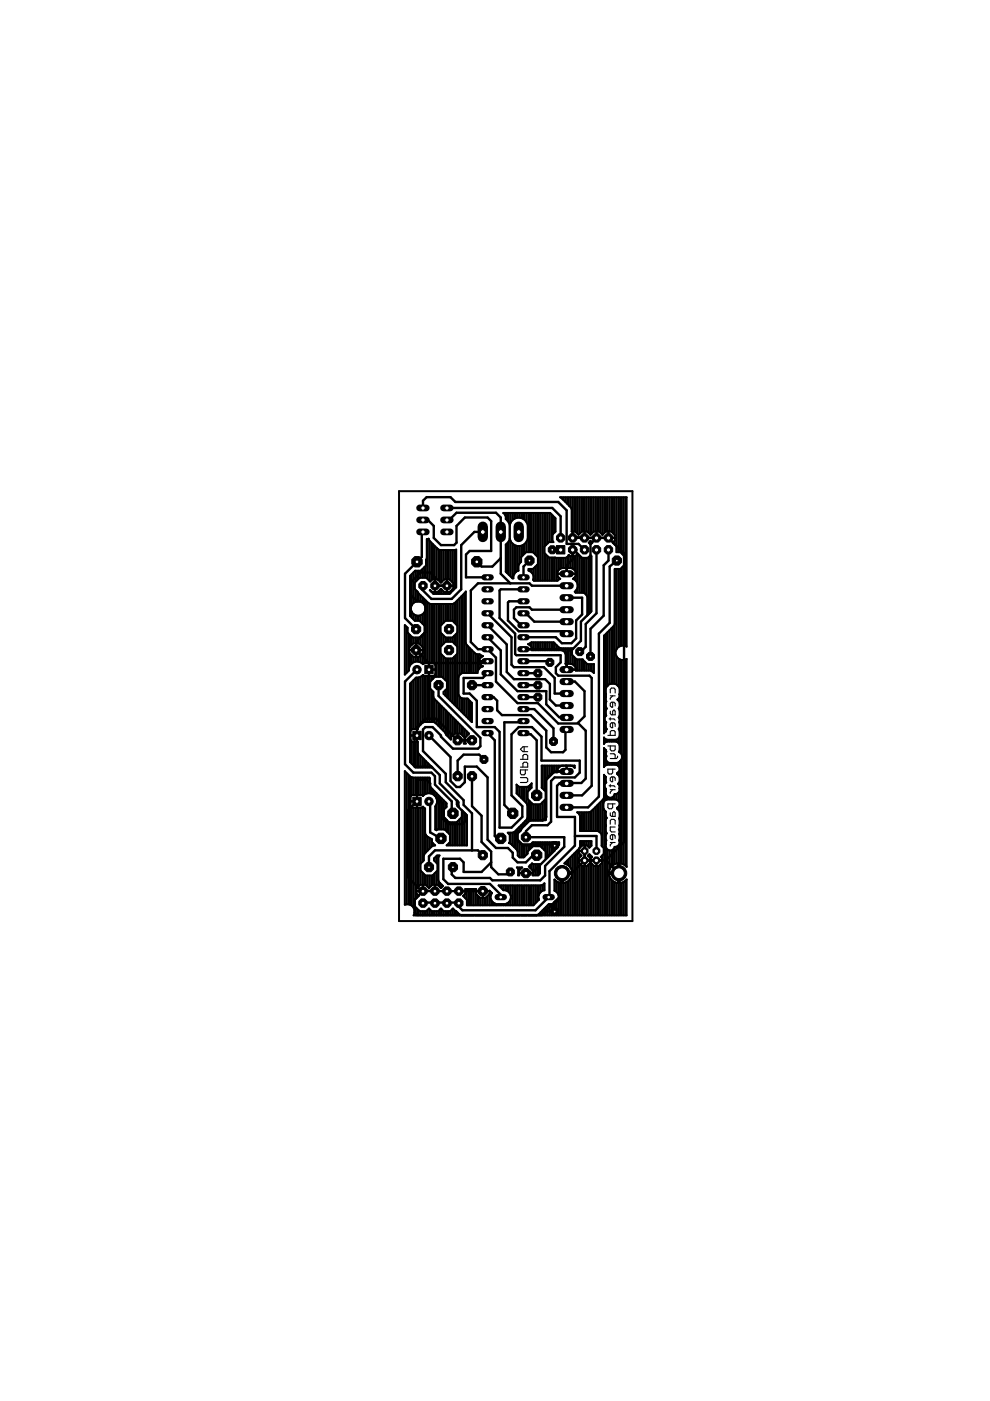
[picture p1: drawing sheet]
<svg xmlns="http://www.w3.org/2000/svg" width="210mm" height="297mm" viewBox="0 0 210 297" stroke-linecap="round" stroke-linejoin="round" font-family="sans-serif">
<g fill="none" stroke="#000" stroke-width=".23">
<path d="M111.1 158.3v1.1M111.9 158.3h-1l-.6 .6 .6 .5h1M128.9 155.9h1.5v-.7l-.2-.3h-.6l-.2 .3v.7M128.9 158.2h1.5v.7l-.2 .3h-.6l-.2-.3v-.7M129.1 152.4h1.1l.2 .3M129.4 146.9v-.7l.2-.3h.6l.2 .3v.7M129.4 150.8v.5l.2 .3h.8v-.8l-.2-.3-.3 .3v.8M129.4 152.2v.5M129.4 159.8h.8l.2 .3v.7M129.4 147.5h1M129.9 147.5l-.5 .5v.3M129.9 148.9v1h-.3l-.2-.2v-.6l.2-.2h.6l.2 .2v.6"/>
<path d="M129.9 153.2v1.1h-.3l-.2-.3v-.5l.2-.3h.6l.2 .3v.5M110.3 161h1.6v-.8l-.3-.2h-.5l-.2 .2v.8M110.3 162.6h1.6v-.7l-.3-.3h-.5l-.2 .3v.7M110.3 164.9h1.3l.3 .2v.6l-.3 .2h-1.3M111.4 163.2v.8l-.3 .3h-.5l-.3-.3v-.8h1.6M129.1 166.6h1.1l.2 .3M129.4 166.3v.6M129.4 172.3v.5l.2 .3h.8v-.8l-.2-.2-.3 .2v.8M129.4 174.8v-.8l.2-.3h.6l.2 .3v.8M129.4 167.4h1M129.4 178.6h1M129.9 164.7v1h-.3l-.2-.2v-.5l.2-.3h.6l.2 .3v.5"/>
<path d="M129.9 167.4l-.5 .6v.2M129.9 177v1h-.3l-.2-.2v-.6l.2-.2h.6l.2 .2v.6M129.9 178.6l-.5 .5v.3M129.9 163.1v.8l-.3 .2h-.5l-.2-.2v-.8h1.5M129.9 170.4v.8l-.3 .3h-.5l-.2-.3v-.8h1.5M130.4 175.3h-1v.8l.2 .3h.8M130.9 160.3v.3l-.2 .2h-1.3"/>
</g>
<g fill="none" stroke="#000" stroke-width=".42">
<path d="M84.6 104.1h49.5v91.2h-49.5zM90.3 119.9l-1.1 1.1h-1.2l-1.1 1.1v8.5l1 1h1.1l1 1.1v1.4l-1 1.1h-1.5l-1.1-1.1v-1l-.6-.6v10.5l.9-.8a1.69 1.69 0 0 1 1-1.8 1.69 1.69 0 0 1 2 .4l.3-.2h1.9l.3 .2M90.7 114.3v8.5M90.7 114.3h-.2l-.2 8.2M90.7 114.3l.2-.1 .2 .4 1.8 1.9 .4 .1M91 114.6v8.5M91.4 115v8.1M91.8 115.4v7.5M92.2 115.8v7.1M92.5 116.1v6.8M92.9 116.5v6.5M93.3 116.6l3.4-.1v8l-1.4 1.4h-3.4l-.8-.7 .1-.1 .5 .4h1.1l.7-.7 .7 .7h1.1l.8-.7v-1.2l-.8-.7h-1.1l-.7 .6-.7-.6h-1.1l-.5 .4-.8-.8h-1.4l-1 1v1.4l2.8 3 .4 .2h4.8l.4-.2 2.4-2.5v10.9l.1 .4 1.9 1.9"/>
<path d="M93.3 116.6v6.8M93.7 116.6v6.8M94 116.6v6.4M94.4 116.6v6.3M94.8 116.6v9.3M95.2 116.6v6.3M95.5 116.6v6.5M95.9 116.6v6.8M96.3 116.6v8.4M96.7 116.6v8M106.8 108.8h.1M107.1 108.8v.5"/>
<path d="M107.5 108.8v1.5M107.5 115.2v6.3M107.9 108.8v2M107.9 114.7v7.2M108.1 111.3l-.3-.7-.6-.6-.1-.9-.4-.3h9.9l1.2 1.1v2.8l-.6 .6v1.4l.1 .2h-.9l-1 1v1.4l1 .9 3.5 .1 .3-.1 .4-.6 .2 .3h.6M108.1 114.2l-.3 .7-.6 .6v5.7l1.4 1.4M108.1 111.3v2.9M108.1 111.3a1.94 1.94 0 0 1 1.9-1.6 1.94 1.94 0 0 1 1.9 1.6v2.9a1.94 1.94 0 0 1-1.9 1.6 1.94 1.94 0 0 1-1.9-1.6M108.3 108.8v2M108.3 114.7v7.5M108.6 108.8v1.5M108.6 115.2v7.4"/>
<path d="M109 108.8v1.2M109 115.5v6.3M109.4 108.8v1.1M109.4 115.7v5.6M109.8 108.8v1M109.8 115.8v5.3M110.1 108.8v1M110.1 115.8v3.7M110.5 108.8v1M110.5 115.7v2.4M110.9 108.8v1.2M110.9 115.5v2.2"/>
<path d="M111.3 108.8v1.5M111.3 115.3v2M111.6 108.8v1.9M111.6 114.9v2.2M112 108.8v8.3M112.4 108.8v8.3M112.8 108.8v8.3M113.1 108.8v8.4M113.5 108.8v8.8M113.9 108.8v9.2M113.9 119.8v3.3M114.3 108.8v14.3"/>
<path d="M114.6 108.8v14.3M115 108.8v14.3M115.4 108.8v14.3M115.7 108.8v6.8M115.7 117.6v5.5M116.1 108.8v6.4M116.1 117.9v5.2M116.5 108.8v6.1M116.5 118.2v4.9M116.9 109v5.9M116.9 118.2v4.9M117.2 109.3v3.9"/>
<path d="M117.2 114.8v.1M117.2 118.2v4.9M117.6 109.7v3.2M117.6 118.2v4.9M118 118.3v4.8M118.4 118.3v2.7M118.7 118.3v2.3M119.1 105.4v.3M119.1 118.3v2.2M119.5 105.4v.6M119.5 118.3v2.1M119.9 105.4v1"/>
<path d="M119.9 118.3v2.1M120.2 105.4v1.4M120.2 118.1v2.3M120.6 105.4v1.8M120.6 117.7v2.7M120.7 107.3h.1M121 105.4v2.1M121 117.9v2.5M121.4 112.7h-.2v-4.7l-.2-.4-2.3-2.2h14.2v31.7a1.54 1.54 0 0 0-2.4 1.3 1.54 1.54 0 0 0 2.4 1.3v44.1l-.7-.6-.8-.2v1.9h-2.3a2.07 2.07 0 0 1 1.9-1.9v4.2a2.08 2.08 0 0 1-1.8-1.4M121.4 105.4v8.6h9M121.4 112.7h.6l.7 .7 .7-.7h.5v1.4h-2.5zM121.7 105.4v7.3"/>
<path d="M121.7 114v.1M121.7 116.5v.1M121.7 117.9v2.9M122.1 105.4v7.4M122.1 114v.1M122.1 116.5v.1M122.1 117.8v5.4M122.5 105.4v7.8M122.5 114v.1M122.5 117.5v8.2M122.9 105.4v7.8M122.9 114v.1"/>
<path d="M122.9 117.9v7.8M123.2 118.3l-.8-.8-.4 .4h-.6v-1.4h.8l-.8 .1v3.9M123.2 118.3h1.5l.5-.6 .2 .2v11.7l-.9 .9v-4l-.2-.4M123.2 105.4v7.4M123.2 114v.1M123.2 118.3v7.4M123.6 105.4v7.3M123.6 114v.1M123.6 118.3v7.4M124 105.4v8.7h2.4v-1.4h-.5l-.7 .7-.7-.7h-.5M124 118.3v7.5M124.4 105.4v7.3"/>
<path d="M124.4 114v.1M124.4 118.3v7.9M124.7 105.4v7.5M124.7 114v.1M124.7 118.2v12.1M125.1 105.4v7.9M125.1 114v.1M125.1 114.8v.5M125.1 117.8v12.1M125.2 114.7l.4 .4-.4 .3-.4-.3zM125.5 105.4v7.7M125.5 114v.1"/>
<path d="M125.5 114.9v.3M125.9 105.4v7.4M125.9 114v.1M126.2 105.4v7.3M126.2 114v.1M126.6 105.4v7.3M126.6 114v.1M127 105.4v7.3M127 114v.1M127.4 105.4v7.6M127.4 114v.1M127.7 105.4v8"/>
<path d="M127.7 114v.1M128.1 105.4v7.7M128.1 114v.1M128.5 112.7l-.8 .7-.7-.7h-.5v1.4h3.9M128.5 112.7h1.1M128.5 105.4v7.3M128.5 114v.1M128.8 105.4v7.3M128.8 114v.1M129 112.7v1.4M129.2 105.4v7.3M129.2 114v.1"/>
<path d="M129.6 112.7l.8 .8M129.6 105.4v7.3M129.6 114v.1M130 105.4v7.7M130 114v.1M130 115v.1M130.3 105.4v10.1M130.4 114.6l-.5 .5 .8 .8M130.7 105.4v11.7h.8l1.1 1M131.1 105.4v11.7M131.5 105.4v11.7M131.8 105.4v12"/>
<path d="M132.2 105.4v12.4M132.2 120v16.9M132.6 119.6l-1.1 1h-1.2v24.4M132.6 105.4v31.6M86.2 132.9v9.8M86.6 134.2v8.1M86.8 137.8h2.8M86.9 134.6v2.5M86.9 138.6v2.5M87.3 121.7v6.6M87.3 129.7v1.3M87.3 135v1.7"/>
<path d="M87.3 138.9v1.8M87.7 121.3v6.5M87.7 130.2v1.1M87.7 135.2v1.2M87.7 139.3v1.1M88.1 121v2.4M88.1 125v2.6M88.1 130.4v1.2M88.1 135.2v1.2M88.1 139.3v1M88.2 136.4v2.9M88.4 121v2"/>
<path d="M88.4 125.3v2.2M88.4 130.5v1.1M88.4 135.2v1.2M88.4 139.3v1M88.8 121v1.7M88.8 125.8v1.7M88.8 130.5v1.1M88.8 135.2v1.2M88.8 139.3v1M89.2 121v1.5M89.2 126.2v1.4M89.2 130.5v1.3"/>
<path d="M89.2 135v1.8M89.2 138.9v1.5M89.6 120.7v1.8M89.6 126.6v1.2M89.6 130.3v1.9M89.6 134.6v2.6M89.6 138.5v2.2M89.9 120.3v2.2M89.9 127v1.1M89.9 129.9v2.7M89.9 134.2v6.4M90.3 127.3v13.3"/>
<path d="M90.7 127.7v12.9M91 128v12.6M91.4 125.3v.1M91.4 128.1v12.5M91.8 125.5v.3M91.8 128.1v12.5M92.2 125.5v.4M92.2 128.1v12.7M92.2 122.9v2.6M92.2 124.2h3.9M92.5 125.5v.4M92.5 128.1v15.4"/>
<path d="M92.9 125.4v.5M92.9 128.1v15.4M93.3 125v.9M93.3 128.1v15.4M93.7 125v.9M93.7 128.1v4.3M93.7 134.4v2.5M93.7 138.8v4.7M94 125.4v.5M94 128.1v3.9M94 134.7v1.8M94 139.2v4.6"/>
<path d="M94.4 125.5v.4M94.4 128.1v3.6M94.4 135.1v1M94.4 139.6v4.6M94.8 128.1v3.5M94.8 135.2v.9M94.8 139.6v8.2M95.2 125.5v.4M95.2 128.1v3.5M95.2 135.2v.9M95.2 139.6v8.6M95.5 125.3v.4"/>
<path d="M95.5 128.1v3.5M95.5 135.2v.9M95.5 139.6v9M95.9 124.9v.4M95.9 128.1v3.5M95.9 135.2v.9M95.9 139.6v9.4M96.3 127.9v4.1M96.3 134.8v1.6M96.3 139.3v10.1M96.7 127.6v4.8M96.7 134.5v2.3"/>
<path d="M96.7 138.9v10.8M97 127.2v22.9M97.4 126.9v16.2M97.8 126.5v16.3M98.1 126.1v16.6M98.5 125.7v17M98.9 136.7v6M99.3 137.1v5.6M99.7 137.5v5.2M100 137.8v4.9M100.4 138.2v4.5M100.8 138.6l.3 .1"/>
<path d="M100.8 138.6v4.1M101.1 138.7h.6l.2 .2M101.2 138.7v4M101.5 138.7v3.1M101.9 138.9l.5 .2a1.12 1.12 0 0 0-.8 1 1.12 1.12 0 0 0 .7 1.1M101.9 138.9v.5M102.3 139.1v.1M111 137.6h1.8M112 136.6h.1M112.4 136.8l.4 .6v.5h6.3M112.4 136.8l-.4-.2 .7-.4h4.7l1.1 1.1 .4 .2h2.4v1.3l.9 1h1.3M112.4 120.6v.5"/>
<path d="M112.4 136.4v.4M112.8 120.6v.8M112.8 136.2v1.3M113.1 122.1l-.2-.5-.8-.6v-.4h.9l1-1v-1.5l-1-1h-1.5l-1 1v1l-.6 .8v1.1a1.45 1.45 0 0 0-1 1.6h-.3M113.1 122.7l-.1 .2 .2 .2h5l.5-.4M113.1 120.5v2.5M113.1 136.2v1.7M113.5 120.1v3M113.5 136.2v1.7M113.9 136.2v1.7M114.3 136.2v1.7M114.6 136.2v1.7"/>
<path d="M115 136.2v1.7M115.4 136.2v1.7M115.7 136.2v1.7M116.1 136.2v1.7M116.5 136.2v1.7M116.9 136.2v1.7M117.2 136.2v1.7M117.6 136.4v1.5M118 136.8v1.1M118.4 121.6v.1M118.4 122.3v.7M118.4 137.1v.8"/>
<path d="M118.7 120.6l-.4 .4-.1 .6h3.9M118.7 121.6v.1M118.7 122.7h.1M118.7 137.4v.5M119.1 120.5l1-.1v1.3h-1.9l.1 .6 .4 .4M119.1 137.9l.4 .1M119.1 120.5l-.4 .1M119.1 121.6v.1M119.1 137.5v.4M119.5 138l.4 .7v2h.2v1.3h-1.2l3.2-.1-.2-.6-.5-.5M119.5 121.6v.1M119.5 137.5v.5"/>
<path d="M119.9 121.6v.1M119.9 137.5v1.1M120.2 121.6v.1M120.2 137.5v3.2M120.6 121.6v.1M120.6 137.5v3.2M121 120.4h-.8v1.3h1.9M121 120.4l.4 .1M121 121.6v.1M121 137.5v3.2M121.4 121.6v.1M121.4 138.9v1.9"/>
<path d="M121.4 120.5l.5 .5 .2 .6M121.7 121.6v.1M121.7 122.5v.3M121.7 139.3v1.8M122.1 125.2v.5M122.1 139.7v2.5M122.1 121.8l-.2 .5-.4 .4 .7 .6 .3 .6M122.5 124.5l-.3 .6-.3 .4 .1 .2h1.6M122.5 139.8v2.4M122.9 139.8v2.4M123.2 139.8v2.4M123.5 139.8l1 1h1.4v1.9l-.7-.5h-3.1v-.1"/>
<path d="M123.5 139.8h.1M123.6 139.9v2.3M123.6 125.7l.7 .4M128.1 134.7v20.7M128.5 134.4v17.4M128.8 134v11.4M129.2 133.6v11.5M129.6 133.2v11.8M130 132.9v12.1M130.3 132.3l-.1 .4-2.1 2.1v20.7l.4-.4v-2M130.7 120.6v17.1M130.7 139.1v6"/>
<path d="M131.1 120.6v16.6M131.1 139.6v5.9M131.5 120.6v16.4M131.5 139.8v19.7M131.8 120.3v16.6M131.8 139.9v20.2M132.2 139.9v43.4M132.6 139.8v43.7M87.1 155.9h1.3M87.3 144.6v10M87.3 157.2v4.7M87.7 144.2v10.4"/>
<path d="M87.7 157.3v5M88.1 143.8v10.8M88.1 157.3v5.4M88.4 143.7v19M88.8 154.1l.8-.9 .4-.1h1.9l.4 .1 2.1 2.1 .2 .4M88.8 154.1l-.2 .5h-1.1l-.3 .2-.1 2.1 .3 .3 1.2 .1v2.1l.2 .4 2.9 3M88.8 143.6v10.4M88.8 159.9v2.8M89.2 143.5v10.1M89.6 143.2v10.1M89.9 143.3l-.2-.2-.9 .6h-.6l-1.3 1.2v16.7l1.2 1.1h3.6M89.9 143.3v9.8"/>
<path d="M90.3 143.3v9.8M90.7 143.3v9.8M91 140.6v2.7M91 142h1.3M91 143.3v9.8M91.4 143.3v1M91.4 146.2v6.9M91.8 143.3v.6M91.8 146.6v6.5M92.2 143.2v.4M92.2 148.3v4.9M92.2 140.8v2.3l-.3 .2h-2"/>
<path d="M92.5 148.6v4.9M92.9 149v4.9M93.3 149.4v4.8M93.7 149.8v4.8M94 150.1v4.9M94.4 146.3v1.2M94.4 150.5v4.9M94.6 155.7h.1M94.8 146l-.8 .7v.4l6 6v-4.1l-.9-.9h-1l-.7-.4M94.8 144.5l-1.1-1h-1.5l-1 1v1.5l.7 .7v1.1l.2 .4 7.4 7.4-.8 .8v1.1l.1 .1h-.5l.2-.1v-1.1l-.9-.9h-1.1l-.9 .9v.4l-1-1.1M94.8 150.9v5.1M95.2 151.3v5.1"/>
<path d="M95.5 151.6v5.1M95.9 152v4.1M96.3 152.4v3.3M96.7 152.7v2.8M97 153.1v3.9h1.5M97.4 143.1l-.2 .4v3.8l.2 .4M97.4 147.7v2.8M97.4 153.5v2M97.8 148v2.9M97.8 153.9v1.8M98.1 148.1v3.1M98.1 154.2v1.9"/>
<path d="M98.5 148.1v3.5M98.5 154.6v3M98.7 157h1.4M98.9 148.1v3.9M98.9 155v1.1M99.3 148.3v4.1M99.3 155.4v.3M99.7 148.6v4.1M101.6 140.2h1.8M101.9 141.5l-.4 .4-.2 .8h-3.2l-.7 .4M101.9 140.9v.6M102.3 141.2v.1"/>
<path d="M102.3 141.2l.1 .1-.5 .2M119.1 141.9v.1M119.5 141.9v.1M119.9 141.9v.1M120.2 141.9v.1M120.6 141.9v.1M121 140.7h-.8v1.3h1.9M121 140.7l.4 .1M121 141.9v.1M121.4 141.9v.1M121.7 141.9v.1M124 140.3v1.9"/>
<path d="M124.4 140.7v1.5M124.7 140.8v1.4M125.1 140.8v1.4M125.5 140.8v1.5M125.9 140.8v1.8M128.1 156.5v1.1M128.1 158.7v3.8M128.5 151.5v.2a.9 .9 0 0 0 0 1.4v.2M128.5 159.1v.5M128.5 160l.1 .3-.1 .4M128.5 147.1v.2M128.5 147.7v.1"/>
<path d="M128.5 148.5v.5M128.5 149.8l.1 .4-.1 .4M128.5 154.2l.1 .4-.1 .4M128.5 156.8v.5M128.8 156.8v.4M128.9 145.4l-.4 .6M129.2 156.8v.4M129.6 156.8v.4M130 156.8v.4M130.3 156.8v.4M130.3 145l.7 .4 .4 .6-.1 1.2a.88 .88 0 0 1-.4 1.1l.5 .7-.2 1.2M130.3 145h-.8l-.6 .4"/>
<path d="M130.7 156.8v.5M131.1 148.2v.3M131.1 156.6v.9M131.2 154.6l.2 .4v1.1l-.4 .6-.4 .1h-1.9l-.6-.4v1.3l.6-.5h1.9l.4 .2 .4 .6v1.1l-.2 .3 .3 .1M131.2 150.2l.2 .4v1.1l-.2 .4M131.2 152.1h.1M131.2 152.1l.2 .4v1.7l-.2 .4M131.2 154.6h.1M131.2 150.2h.1M131.5 159.5a1.15 1.15 0 0 1 0 1.9M86.2 163.9v27.8M86.6 164.2v27.5"/>
<path d="M86.9 164.6v27.2M87.1 169.9h1.3M87.3 164.8v3.8M87.3 171.2v20.8M87.7 164.9v3.7M87.7 171.2v21.2M88.1 164.9v3.7M88.1 171.2v19.5M88.4 164.9v23.4M88.8 164.9v3.7M88.8 171.2v16.7M89.2 160.2v2.5"/>
<path d="M89.2 164.9v3.7M89.2 171.2v16.4M89.6 160.6v2.1M89.6 164.9v3.7M89.6 171.2v11.6M89.6 168.6h-2.1l-.4 .4v1.8l.1 .4h2.4M89.6 168.6l.1 .2a1.7 1.7 0 0 1 2.4-.2 1.7 1.7 0 0 1 .2 2.4v4.9l.2 .1M89.7 171.1l-.1 .1M89.7 171v.1M89.7 171l.4 .4v5.3l.2 .4M89.9 161v1.7M89.9 164.9v3.6"/>
<path d="M89.9 171.3v10M90.3 161.4v1.3M90.3 164.9v3.4M90.3 177.1v3.6M90.3 177.1l.2 .2M90.5 177.3l.1 .1M90.6 177.4l1 .5v.7l.7 .6-.7 .2-1.6 1.6-.1 .4v1l-.7 .7M90.7 161.7v1M90.7 164.9v3.3M90.7 177.4v2.9M91 162.1v.6M91 164.9v3.3"/>
<path d="M91 177.6v2.4M91.4 162.5v.2M91.4 167v1.3M91.4 177.8v1.8M91.7 162.7v.1M91.8 167.4v1M91.8 178.8v.5M92.2 167.8v.9M92.2 179.1v.1M92.5 176l.2-.1h1.6l1.1 1.1v1.6l-.7 .6h4.3v-6.3l-1.1-1.1v1.4l-1.1 1.1h-1.6l-1.1-1.1v-1.6l.6-.5v-.8l-3.4-3.4-.2-.3v-1.6l-.1-.1h-3.6l-.4-.2-1.2-1.2v28.3a1.46 1.46 0 0 1 1.9 .6M92.5 168.2v1.1M92.5 170.5v5.5"/>
<path d="M92.9 168.6v7.3M93.3 168.9v7M93.7 169.3v6.6M94 169.7v6.2M94.4 170.1v1.2M94.4 173.5v2.5M94.8 173.9v2.5M94.8 179.2h.1M95.2 174.3v2.5M95.2 178.8v.4M95.5 174.3v4.9M95.9 174.3v4.9"/>
<path d="M96.3 174.3v4.9M96.7 174.3v4.9M96.8 169.7l.4 .4 .1 .9-.5-.4zM97 169.9v.9M97 174.1v5.1M97.4 173.7v5.5M97.8 173.4v5.8M98.1 172v7.2M98.5 172.4v6.8M98.9 172.8v6.4M107.9 176.6v.2M107.9 178.7l.4 .2"/>
<path d="M107.9 178.7v.1M108.3 176.6v2.3M108.3 178.9l1.3 1.3 .2 .4M108.6 176.6v2.6M108.7 176.6h-1l.4 .4v1.6l-.2 .1M109 176.4v3.2M109.4 176.1v3.9M109.8 166.6v1.8M109.8 175.7v1M110.1 166.8v2M110.1 175.3v1.1M110.1 178.7v3"/>
<path d="M110.5 166.8v2.4M110.5 174.9v1M110.5 179v2.8M110.9 166.8v2.7M110.9 174.6v.8M110.9 179.3v2.5M111.3 166.8v3.1M111.3 174.2v.8M111.3 179.3v2.3M111.6 166.8v3.5M111.6 173.8v.8M111.6 179.3v1.9"/>
<path d="M111.7 173.8l-2.6 2.6-.4 .2M111.7 170.3l.1 .4v2.7l-.1 .4M112 166.8v.9M112 169.5v4.7M112 179.3v1.1M112.4 166.5v.8M112.4 169.9v4.1M112.4 179.2v.8M112.8 170.3v3.6M112.8 178.8v.9M113.1 170.5v3.4M113.1 178.6v.8"/>
<path d="M113.5 170.5v3.4M113.5 178.6v.8M113.9 170.5v3.4M113.9 178.6v.8M114.3 170.5v3.4M114.3 178.6v.8M114.6 170.5v3.4M114.6 178.6v.9M115 162.3v4.9M115 170.1v3.8M115 178.6v1.2M115.4 162.3v5.2"/>
<path d="M115.4 169.7v4.2M115.4 178.6v1.6M115.7 162.3l.1 11.5-.2 .1h-3l-.4 .2-1.6 1.5-.2 .5-.7 .7v1.4l1.1 1.1h1.4l.7-.7h5.7v.5l-2.9 2.9v-1.5l-1.1-1.1h-1.6l-1.1 1.1v.5l-.8 .8h-.9l-.4-.4v-3.1M115.7 178.6v3.3M116.1 162.3v2.5M116.1 178.6v2.9M116.2 164.7h.1M116.5 162.3v2.1M116.5 178.6v2.6M116.7 164.2h.1M116.9 162.3v1.7M116.9 178.6v2.2"/>
<path d="M117.2 162.3v1.5M117.2 178.6v1.8M117.6 162.3v1.4M117.6 178.6v1.4M118 162.3v1.4M118 178.6v1.1M118.2 163.4v.1M118.4 162.3v.6M118.4 163.5v.1M118.4 178.6v.7M118.7 162.5l-.4 .4-.1 .5M118.7 162.3v.2"/>
<path d="M118.7 163.5v.1M119.1 162.4l-.4 .1M119.1 162.3h.1M119.1 163.5v.1M119.3 162.3l-.2 .1M119.5 163.5v.1M119.9 163.5v.1M120.1 162.3v1.3l-2.7 .1-.4 .2-1.1 1.1-.1 .4M120.2 162.3v1.2h-2M121 162.3l.4 .1M121.4 162.3v.1M121.4 162.4l.5 .4v-.5h-7v4.7l.8 .8v1.6l-1.1 1.1h-1.6l-1.1-1.1v-1.6l.8-.8v-.9l-.5 .6-.4 .1h-1.6l-.7-.5v1.9l2.2 2.1"/>
<path d="M121.7 162.3v.4M122.5 172.2v.1M122.9 172.2v.5M122.9 179.8v.1M123.2 172.2v4M123.2 178.3v1.2M123.6 172.2v4M123.6 178.3v.9M124 179.2h.5l.4 .5 .5-.4v-1h-2.4v1.2l-.2 .4 .7-.7h.4v4.4h-.4l-.7-.7v-.4h2.3v.4l-.6 .7h-.5M124 172.2v4M124 178.3v2.1h-1.2v-.5l-3.1 3.2h.2M124.4 172.2v4"/>
<path d="M124.4 178.3v.9M124.7 172.2v4M124.7 178.3v1.2M125.1 172.1v4.1M125.1 178.3v1.3M125.5 171.9v4.3M125.9 171.5v4.7M126.2 171.2v5M126.6 170.8v5.4M127 170.4v5.9M127.4 170v6.6M127.7 169.7v9.8"/>
<path d="M128.1 164.4v-.1v4.8l-.2 .4-2.6 2.6-.4 .1h-2.5l.4 .4 .2 .4v3.2h3.7l.4 .2 .5 .6v2.3l.4 .5v1.3l-.6 .6 .2 .2v.5h-1.1v1.2h.5l.6-.7v-.4h-2.3v.4l.7 .7h.4v-1.2h-1.1v-.5l.2-.2-.6-.6-.3 .3 .5 .5v.5h-2.3v-.5l.5-.5-.5-.5v-.4h1.2v13.6M128.1 171.7a2.23 2.23 0 0 1 0-1.8l.6-.4h1.9a.94 .94 0 0 1 .8 .8 .94 .94 0 0 1-.6 1 2.04 2.04 0 0 1 .5 2.2v4.7a.93 .93 0 0 1-.1 1 .93 .93 0 0 1-.9 .4v3.6M128.1 164.4h.1M128.1 171.7l.4 .4v22M128.1 171.7v22.4M128.1 164.4l.4 .4v1.1M128.1 164.4v5.5M128.4 164.6v.1M128.4 172h.1M128.5 167.3v2.3M128.5 165.7v.2a.91 .91 0 0 0 0 1.4M128.5 167.3h.1"/>
<path d="M128.5 167.6v.2M128.5 168.4l.4 .6M128.5 161l.4 .6M128.5 173l.1 .4-.1 .4M128.5 174.9v.3M128.5 176.3l.1 .4-.1 .4M128.5 177.9v.5M128.5 178.8v.1M128.5 179.6l.4 .6M128.5 162.2v-3.2l-.4-.4v4l.6-.5h1.9a.94 .94 0 0 1 .8 .8 .94 .94 0 0 1-.6 1 1.82 1.82 0 0 1 .4 2.1l-.2 .2a1.06 1.06 0 0 1 .4 1.1 .94 .94 0 0 1-1.1 1.1v1.1M128.8 161.6v.5M128.8 169v.5"/>
<path d="M128.9 169l.7 .1M129.2 161.8v.3M129.2 169.1v.4M129.6 161.8v.3M129.6 169.1v.4M130 161.8v.3M130 168.9v.6M130.3 168.4l-.1 .3-.6 .4M130.3 179.6l-.4 .6-.3 .1M130.3 161.8v.3M130.7 161.8v.4M130.7 168.3v1.3"/>
<path d="M130.7 179.5v3.6M131.1 161.7v.7M131.1 163.7v.6M131.1 166.1v.1M131.1 168.1v1.7M131.1 171.1v.6M131.1 179.3v5.6M131.5 161.4l-.6 .4-2-.2M131.5 161.4v21.6M131.8 160.8v22.3M88.1 192.3v1.8M88.3 188.9h10.3"/>
<path d="M88.4 189.6v.7M88.4 192.6v1.5M88.8 193v1.1M89.2 193.2v.9M89.6 185v2.6M89.6 193.2v.9M89.7 187.6v1.4M89.9 185.4v2.2M89.9 193.2v.9M90.3 185.6v2.1M90.3 193.2v.9M90.7 185.6v2.4"/>
<path d="M90.7 192.9v1.2M91 185.6v2.6M91 192.7v1.4M91.4 185.6v2.2M91.4 193.1v1M91.8 185.5v2.1M91.8 193.2v.9M92.2 181.9v.7M92.2 185.1v2.5M92.2 193.2v.9M92.2 187.6v1.4M92.5 181.5v1.4"/>
<path d="M92.5 184.8v2.8M92.5 193.2v.9M92.9 186.6l.2 .4 .8 .9-.4 .4-.7-.7h-1.1l-.7 .7-.8-.7h-1.1l-.8 .8v1.1l.5 .4-.8 .9v1.4l1 1h1.4l.6-.6 .5 .6h1.4M92.9 181.9l.3-.5h-.5l-.7 .6v.4l.7 .7v1.5l-1 1h-1.5l-1-1M92.9 181.4v6.3M92.9 193.2v.9M92.9 193.2l.6-.6 .5 .6h1.5l.5-.6 1.5 1.3 .3 .2M93.3 187.2v.9M93.3 192.8v1.3M93.7 187.6v.5M93.7 192.8v1.3M94 193.2v.9"/>
<path d="M94.4 193.2v.9M94.8 193.2v.9M95.2 193.2v.9M95.5 193.1v1M95.9 192.7v1.4M96.3 192.9v1.2M96.7 193.2v.9M97 193.5v.6M97.4 193.9v.2M97.8 194v.1M98.5 189.6v.7M98.9 188.5v2.2"/>
<path d="M99.3 188.5v3.4M99.7 188.5v3.4M100 188.5v3.4M100.4 188.5v3.4M100.8 188.5v3.4M100.9 188.9h2.9M101.2 189.7v2.2M101.5 190.1v1.8M101.9 190.4v1.5M102.3 190.4v1.5M102.4 188.9v1.5M102.7 190.4v1.5"/>
<path d="M103 190.3v1.6M103.4 189.9v2M104.1 189.2v.5M104.1 190.8v1.1M104.5 191.3v.6M104.9 191.5v.4M105.3 191.7v.2M105.6 191.7v.2M106 187.7v.3M106 191.7v.2M106.4 187.7v.7M106.4 191.7v.2"/>
<path d="M106.8 187.7v1M106.8 191.7v.2M107.1 191.7h-1.9a1.48 1.48 0 0 1-.9-2.4l-.5-.5v3.1M107.1 188.7h-.4l-1-1h9.1l.6-.4v1.4M107.1 188.7a1.5 1.5 0 0 1 1.2 1.5 1.5 1.5 0 0 1-1.2 1.5M107.1 187.7v1M107.1 191.7v.2M107.5 187.7v1.2M107.5 191.5v.4M107.9 187.7v1.5M107.9 191.2v.7M108.3 187.7v2.1"/>
<path d="M108.3 190.6v1.3M108.6 187.7v4.2M109 187.7v4.2M109.4 187.7v4.2M109.6 183.9h1.1l-.6 .6v1.1h-.3l.1-1.4zM109.8 183.9v.2M109.8 187.7v4.2M110.1 185.1h2.8M110.1 183.9v.6M110.1 187.7v4.2M110.5 183.9v.2M110.5 187.7v4.2"/>
<path d="M110.9 187.7v4.2M111.3 187.7v4.2M111.6 187.7v4.2M112 187.7v4.2M112.1 183.7l.7-.7 .2 .2h1.6l-.1 2-.4 .4h-1.2v-1.1zM112.4 183.5v.5M112.4 187.7v4.2M112.8 183.1v1.3M112.8 187.7v4.2M113.1 183.2v2.4M113.1 187.7v4.2M113.5 183.2v2.4"/>
<path d="M113.5 187.7v3.8M113.9 183.2v2.4M113.9 187.7v3.5M113.9 194v.1M114.3 183.2v2.2M114.3 187.7v2.1M114.3 190.6v.2M114.3 193.8v.3M114.6 187.7v1.5M114.6 193.4v.7M115 187.6v1.3M115 193v1.1"/>
<path d="M115.4 188.7a1.46 1.46 0 0 0-1.1 2l-1.2 1.2h-14.1v-1.1l-.8-.9 .4-.4v-1h2.3v1l.9 .9h1.2l.8-.9M115.4 187.3v1.4M115.4 192.7v1.4M115.7 192.3v1.8M116.1 191.9v2.2M116.5 191.7v2.4M116.9 191.7v2.4M117.2 191.7v2.4M117.6 186.5v2.3a1.49 1.49 0 0 1 .9 1.6 1.49 1.49 0 0 1-1.2 1.3h-.9l-2.3 2.2-.4 .2M117.6 186.5l.7 .5 .7 .2v-1.9h2.3a2.16 2.16 0 0 1-1.4 1.8M117.6 186.5v2.4M117.6 191.5v2.6"/>
<path d="M118 186.9v2.2M118 191.3v2.8M118.4 187.1v2.6M118.4 190.7v3.4M118.7 187.2v6.9M119.1 185.3v8.8M119.5 184.9v.4M119.5 187.2v6.9M119.9 183.1l.7 .4M119.9 182.8v.3M119.9 184.9v.4M119.9 187.1v7"/>
<path d="M120.2 182.5v.8M120.2 184.9v.4M120.2 187v7.1M120.6 183.5l.5 .7 .2 .7h-1.9v2.3l.5-.1M120.6 182.1v1.5M120.6 184.9v.4M120.6 186.7v7.4M121 181.7v2.3M121 184.9v.4M121 186.2v7.9M121.4 181.3v12.8M121.7 181v13.1"/>
<path d="M122.1 180.6v13.5M122.5 180.2v13.9M122.9 180.4v.1M122.9 181v.8M122.9 182.4v.1M122.9 183v11.1M123.2 180.4v.1M123.2 181.4v.1M123.2 182.4v.1M123.2 183.4v10.7M123.6 180.4v.1M123.6 182.4v.1"/>
<path d="M123.6 183.6v10.5M124.4 182.4v.1M124.4 183.6v10.5M124.7 181.3v.2M124.7 182.4v.1M124.7 183.3v10.8M125.1 181.3v.6M125.1 182.4v.1M125.1 182.9v11.2M125.5 181.6v.1M125.5 182.4v.1M125.5 183.1v11"/>
<path d="M125.9 182.4v.1M125.9 183.5v10.6M126.2 182.4v.1M126.2 183.6v10.5M126.6 182.4v.1M126.6 183.6v10.5M127 182.4v.1M127 183.6v10.5M127.4 182.4v.1M127.4 183.2v10.9M127.7 181.3v12.8M128.8 180.2v13.9"/>
<path d="M128.9 180.2l.7 .1M129.2 185.8l-.1-.5h2.3v1.9l.8-.2 .7-.5v7.6h-45.2l.2-.6v-.5l-.2-.6M129.2 180.3v4.1M129.2 184.9v.4M129.2 185.8v8.3M129.6 180.3v3.5M129.6 184.9v.4M129.6 186.5v7.6M130 180.1v3.3M130 184.9v.4M130 186.8v7.3M130.3 184.9v.4"/>
<path d="M130.3 187v7.1M130.7 184.9v.4M130.7 187.2v6.9M131.1 185.3v8.8M131.5 187.2v6.9M131.8 187.2v6.9M132.2 187v7.1M132.6 186.8v7.3"/>
<circle cx="88.2" cy="137.8" r="1.54"/>
<circle cx="88.7" cy="129" r="1.55"/>
<circle cx="95.2" cy="133.4" r="1.92"/>
<circle cx="95.2" cy="137.8" r="1.92"/>
</g>
<g fill="none" stroke="#000" stroke-width=".25">
<path d="M88.4 118.9v.3M89.6 112.8h.1M94.8 110.2v.1M121.4 116.6h-.1M123.8 113.9l.1 .1M129 114l.1 .8M89.6 124.2h.1M94.8 124.2h.1M111 124.9l-.2 .2M119.7 134l.4 .3M103.5 144.8l-.1 .5M119.9 152.1h.2"/>
<path d="M120.1 142h-.2M120.2 166l-.3 .2M89.6 188.9h.1M89.7 188.9l-.1 .2M89.8 188.9h-.1M89.8 191.4l-.1 .1M92.1 188.9h5.2M92.1 191.4h.2M94.6 191.4h.2M97.1 191.4h.2M116.5 190l-1.4 1.4M119.2 185.1l-.2 .1"/>
</g>
<g fill="none" stroke="#000" stroke-width=".51">
<path d="M88.4 119.1l-2.5 2.5v9.4l2.3 2.4M89.7 107.7v-1.5l.7-.8h5.1l1 1h21.9l1.7 1.8v7.1h2.6l1.2 1.3M89.7 110.2h1l1.3 1.3v2.5l1.5 1.6h2.8l.5-.5v-3.6l1.8-1.8h4.8l.7 .8v6.3h-4.5l-.8 .8v4.8h4.6M89.7 112.8l-.3 .2v5.1l-.8 .8h-.2M94.8 107.7h22.3l1.8 1.8v4.5M94.8 110.3h.4l1.6-1.6h8.4l1 1v11.9l2 2.1M102.4 112.8h-1.8l-2.8 2.8v9.3l-2 2.1h-4.3l-1.9-1.9v-.9M106.2 118.3l-1.8 1.8h-2.3l-1-1M112.3 118.9l-1.3 1.2v2.3M117.1 116.6h1.8M123.8 113.9h-2.3l-.1 .1M123.9 114h5.1l3.3 3.3v61.2l-3.8 3.9"/>
<path d="M125.1 118.2l.1 .1v11.5l-2 2v4.1l-1.8 1.7h-10.4M126.5 114l-1.3 1.3v2.8l-.3 .2h-1.5l-1.7-1.7h-.3v2l-1.2 1.2v1.8M126.5 116.6v13.4l-2.3 2.3v4.8l-1 1.1h-.3M129 116.6v2.3l-1 1v10.6l-2.8 2.8v5.9M130.8 118.9l-1.5 1.2v12l-2.3 2.2v34.6l-2.3 2.3h-4.6M94.8 124.2h-2.6v-1.8l-1-1h-2l-2.1 2v2.8l1.3 1.3h1.8v6.6l-2 2v1.7l2.8 2.8M103.4 130l5.1 5.1v5.8l.5 .6h6.3l2.3 2.2v3.3h2.5M103.4 135.1l2.8 2.8v5.1l3.5 3.5h6.1v2.8l2.8 2.8h1.3M103.4 132.6l4 4v5.9l1.6 1.5h6.6l1 1v3.3l1.3 1.3h2.2M111 124.9h-4.8l-.3 .3v5.8l3.3 3.3v4.4l.3 .2h9.4v1.5l-1 1.1v1.2l.5 .6h6.6l.5 .4v22.9l-2.1 2h-3.3M111 127.5h-3.1l-.2 .2v3.9l2.3 2.2h9.6l.5 .5M111 130h.5l1.8 1.8h6.8"/>
<path d="M120.1 124.2h-7.3l-.5-.5h-11l-1.5 1.5v10.9l1.5 1.5h2.1l1.8 1.8v5.1l4.5 4.6h4.3l4.4 4.3h4M120.1 129.3h-7.3l-.5-.5h-2.8l-.5 .5v1.7l1.5 1.6h.5M120.1 126.7h3.3v3.6l-1.2 1.3v3.8l-1 1h-2.1l-1.2-1.3h-6.9M120.2 121.6h-.1M120.9 137.6l-.8 .8v3.6M88.4 142l-2.5 2.5v17.5l1.8 1.8h3.8l.7 .8v1.7l3.6 3.6v2.3h.2v.2M91 140.6v11.8M91 155.9l4.5 4.6v5.1l1.3 1.3h.7l1.1-1.1v-3.3h2.5l2.3 2.3v13.2l1.8 1.8h2.5l1 1v1l1 1h1.8l1.5-1.5h.8M93 145.3v2.3l8.9 8.8v1.8l-.6 .5h-5.3l-4.3-4.5h-1.5l-.5 .5v4.5l4.8 4.9v1.7l3.8 3.9v1l1.8 1.7v7.9M100.1 157h-3.1l-4.5-4.6h-2.3l-1.8 1.8v1.7l-.5 .5v6.1h3.6l1.7 1.8v1.8l3.8 3.8v1l1.8 1.8v1.3l-.8 .7h-3l-1-1v-3.3l-2.8-2.8v-1.5l-.8-.8h-2v4.6l-2 2v14l3 3h.3M100.1 145.3h3.3M103.4 147.8h1.2l.8 .8v2l1 1h6.1l3.3 3.3v3.6l1 1h2.6l.5-.5v-4.1l.2-.2"/>
<path d="M103.4 140.2l-.4 .4h-12M103.4 142.7l-1 1h-4.1v3.3h1.3l1.5 1.6v5.6h3.8l1 1v20.3h2.6l2.2-2.3v-2.3l-2.2-2.3v-12.9l1.5-1.5h2.8l2 2v5.1h8.1v2.5l-1 1h-4.3l-.8 .8v8.6l-.7 .8h-3.3l-1.3 1.2v1.3h8.1v2l-4 4.1v2l-1 1h-10.2l-.5-.5h-7.4l-.7-.7v-1.3l.2-.2M103.4 155.4l1.5 1.6v20.2l.5 .6h.8M111 142.7h3M111 150.3h2.3l4 4.1v2.8M111 145.3h3M111 147.8h3M111 140.2h5.3l.3 .2M111 155.4l.3 .3h1.2l1.3 1.3v11.6M111 152.9l-.3 .2h-3.8v17.6l1.8 1.7M118.9 142h1M120.1 144.5h1.8l2 2v5.4l-1.4 1.4 1.7 1.6v10.2l-.9 .9h-3.1"/>
<path d="M91 169.9v.3l.2 .2v6.1l2.3 1.3M100.1 164.6v6.3l2 2.1v5.5l2 2.1v3.3l1.6 1.5h2l.5-.5M102.6 161l-1-1h-3.3l-1.3 1.3v3.3M120.1 163.6h-2.5l-1.8 1.7v7.9l-.7 .8h-2.8l-2.6 2.5v1.5l1 1h6.9v1.3l-4.8 4.8h-1.3M120.1 166.1h-1.5l-.5 .5v6.6h3.8v6.1l-5.4 5.4v5.3M121.9 177.2h4.6l-.1 3.2M89.8 188.9h2.4M89.8 191.4l2.4 .1M92.3 191.4l2.5 .1M97.3 188.9h5.1M102.4 181.3l-1.1-1h-9.1l-1.2 1.3v2.3M104.1 182.8l-2 2.1h-3.8v-2.1l-.8-.7h-3.5v4.3l1 1h8.9l2.3 2.3v.5"/>
<path d="M116.3 190.2l-2.8 2.8h-15.5l-.7-.8-.1-.8h-2.4M117.6 191.2v2.1h-2M119.2 185.1l-.3 .4M124 182.4l-2.8 2.7h-2.1l-.2 .3v4.5l-4.1 4.1h-26.4l-.5-.5v-2.8l1.7-1.6M124 180.4v2M124 182.4h4.5M128.5 182.4l2.7 2.7"/>
</g>
<path d="M122.5 153.3l-.1 .1" fill="none" stroke="#000" stroke-width=".32"/>
<circle cx="100.1" cy="164.6" r="1.05" fill="#000" stroke="#000" stroke-width=".21"/>
<circle cx="100.1" cy="164.6" r=".4" fill="#fff" stroke="#000" stroke-width=".21"/>
<circle cx="100.1" cy="157" r="1.05" fill="#000" stroke="#000" stroke-width=".21"/>
<circle cx="100.1" cy="157" r=".4" fill="#fff" stroke="#000" stroke-width=".21"/>
<circle cx="102.4" cy="181.3" r="1.05" fill="#000" stroke="#000" stroke-width=".21"/>
<circle cx="102.4" cy="181.3" r=".4" fill="#fff" stroke="#000" stroke-width=".21"/>
<circle cx="102.4" cy="188.9" r="1.05" fill="#000" stroke="#000" stroke-width=".21"/>
<circle cx="102.4" cy="189" r=".4" fill="#fff" stroke="#000" stroke-width=".21"/>
<circle cx="111.5" cy="177.5" r="1.05" fill="#000" stroke="#000" stroke-width=".21"/>
<circle cx="111.5" cy="177.5" r=".4" fill="#fff" stroke="#000" stroke-width=".21"/>
<circle cx="111.5" cy="185.1" r="1.05" fill="#000" stroke="#000" stroke-width=".21"/>
<circle cx="111.5" cy="185.1" r=".4" fill="#fff" stroke="#000" stroke-width=".21"/>
<circle cx="97" cy="164.6" r="1.05" fill="#000" stroke="#000" stroke-width=".21"/>
<circle cx="97" cy="164.6" r=".4" fill="#fff" stroke="#000" stroke-width=".21"/>
<circle cx="97" cy="157" r="1.05" fill="#000" stroke="#000" stroke-width=".21"/>
<circle cx="97" cy="157" r=".4" fill="#fff" stroke="#000" stroke-width=".21"/>
<path d="M118 115.7h1.8v1.8h-1.8z" fill="#000" stroke="#000" stroke-width=".21"/>
<circle cx="118.9" cy="116.6" r=".47" fill="#fff" stroke="#000" stroke-width=".21"/>
<circle cx="118.9" cy="114" r=".96" fill="#000" stroke="#000" stroke-width=".21"/>
<circle cx="118.9" cy="114.1" r=".47" fill="#fff" stroke="#000" stroke-width=".21"/>
<circle cx="121.4" cy="116.6" r=".96" fill="#000" stroke="#000" stroke-width=".21"/>
<circle cx="121.4" cy="116.6" r=".47" fill="#fff" stroke="#000" stroke-width=".21"/>
<circle cx="121.4" cy="114" r=".96" fill="#000" stroke="#000" stroke-width=".21"/>
<circle cx="121.4" cy="114.1" r=".47" fill="#fff" stroke="#000" stroke-width=".21"/>
<circle cx="123.9" cy="116.6" r=".96" fill="#000" stroke="#000" stroke-width=".21"/>
<circle cx="123.9" cy="116.6" r=".47" fill="#fff" stroke="#000" stroke-width=".21"/>
<circle cx="123.9" cy="114" r=".96" fill="#000" stroke="#000" stroke-width=".21"/>
<circle cx="123.9" cy="114.1" r=".47" fill="#fff" stroke="#000" stroke-width=".21"/>
<circle cx="126.5" cy="116.6" r=".96" fill="#000" stroke="#000" stroke-width=".21"/>
<circle cx="126.5" cy="116.6" r=".47" fill="#fff" stroke="#000" stroke-width=".21"/>
<circle cx="126.5" cy="114" r=".96" fill="#000" stroke="#000" stroke-width=".21"/>
<circle cx="126.5" cy="114.1" r=".47" fill="#fff" stroke="#000" stroke-width=".21"/>
<circle cx="129" cy="116.6" r=".96" fill="#000" stroke="#000" stroke-width=".21"/>
<circle cx="129" cy="116.6" r=".47" fill="#fff" stroke="#000" stroke-width=".21"/>
<circle cx="129" cy="114" r=".96" fill="#000" stroke="#000" stroke-width=".21"/>
<circle cx="129" cy="114.1" r=".47" fill="#fff" stroke="#000" stroke-width=".21"/>
<circle cx="91" cy="169.9" r=".89" fill="#000" stroke="#000" stroke-width=".21"/>
<circle cx="91" cy="169.9" r=".4" fill="#fff" stroke="#000" stroke-width=".21"/>
<path d="M87.5 169h1.8v1.8h-1.8z" fill="#000" stroke="#000" stroke-width=".21"/>
<circle cx="88.4" cy="169.9" r=".4" fill="#fff" stroke="#000" stroke-width=".21"/>
<circle cx="91" cy="156" r=".89" fill="#000" stroke="#000" stroke-width=".21"/>
<circle cx="91" cy="156" r=".4" fill="#fff" stroke="#000" stroke-width=".21"/>
<path d="M87.5 155h1.8v1.8h-1.8z" fill="#000" stroke="#000" stroke-width=".21"/>
<circle cx="88.4" cy="156" r=".4" fill="#fff" stroke="#000" stroke-width=".21"/>
<circle cx="88.4" cy="142" r=".89" fill="#000" stroke="#000" stroke-width=".21"/>
<circle cx="88.4" cy="142" r=".4" fill="#fff" stroke="#000" stroke-width=".21"/>
<path d="M90.1 141.1h1.7v1.8h-1.7z" fill="#000" stroke="#000" stroke-width=".21"/>
<circle cx="91" cy="142" r=".4" fill="#fff" stroke="#000" stroke-width=".21"/>
<path d="M102.7 122.4h1.3" fill="none" stroke="#000" stroke-width="1.3"/>
<circle cx="103.4" cy="122.4" r=".4" fill="#fff" stroke="#000" stroke-width=".21"/>
<path d="M102.7 124.9h1.3" fill="none" stroke="#000" stroke-width="1.3"/>
<circle cx="103.4" cy="125" r=".4" fill="#fff" stroke="#000" stroke-width=".21"/>
<path d="M102.7 127.5h1.3" fill="none" stroke="#000" stroke-width="1.3"/>
<circle cx="103.4" cy="127.5" r=".4" fill="#fff" stroke="#000" stroke-width=".21"/>
<path d="M102.7 130h1.3" fill="none" stroke="#000" stroke-width="1.3"/>
<circle cx="103.4" cy="130" r=".4" fill="#fff" stroke="#000" stroke-width=".21"/>
<path d="M102.7 132.6h1.3" fill="none" stroke="#000" stroke-width="1.3"/>
<circle cx="103.4" cy="132.6" r=".4" fill="#fff" stroke="#000" stroke-width=".21"/>
<path d="M102.7 135.1h1.3" fill="none" stroke="#000" stroke-width="1.3"/>
<circle cx="103.4" cy="135.1" r=".4" fill="#fff" stroke="#000" stroke-width=".21"/>
<path d="M102.7 137.6h1.3" fill="none" stroke="#000" stroke-width="1.3"/>
<circle cx="103.4" cy="137.7" r=".4" fill="#fff" stroke="#000" stroke-width=".21"/>
<path d="M102.7 140.2h1.3" fill="none" stroke="#000" stroke-width="1.3"/>
<circle cx="103.4" cy="140.2" r=".4" fill="#fff" stroke="#000" stroke-width=".21"/>
<path d="M102.7 142.7h1.3" fill="none" stroke="#000" stroke-width="1.3"/>
<circle cx="103.4" cy="142.7" r=".4" fill="#fff" stroke="#000" stroke-width=".21"/>
<path d="M102.7 145.3h1.3" fill="none" stroke="#000" stroke-width="1.3"/>
<circle cx="103.4" cy="145.3" r=".4" fill="#fff" stroke="#000" stroke-width=".21"/>
<path d="M102.7 147.8h1.3" fill="none" stroke="#000" stroke-width="1.3"/>
<circle cx="103.4" cy="147.8" r=".4" fill="#fff" stroke="#000" stroke-width=".21"/>
<path d="M102.7 150.3h1.3" fill="none" stroke="#000" stroke-width="1.3"/>
<circle cx="103.4" cy="150.4" r=".4" fill="#fff" stroke="#000" stroke-width=".21"/>
<path d="M102.7 152.9h1.3" fill="none" stroke="#000" stroke-width="1.3"/>
<circle cx="103.4" cy="152.9" r=".4" fill="#fff" stroke="#000" stroke-width=".21"/>
<path d="M102.7 155.4h1.3" fill="none" stroke="#000" stroke-width="1.3"/>
<circle cx="103.4" cy="155.4" r=".4" fill="#fff" stroke="#000" stroke-width=".21"/>
<path d="M110.3 155.4h1.4" fill="none" stroke="#000" stroke-width="1.3"/>
<circle cx="111" cy="155.4" r=".4" fill="#fff" stroke="#000" stroke-width=".21"/>
<path d="M110.3 152.9h1.4" fill="none" stroke="#000" stroke-width="1.3"/>
<circle cx="111" cy="152.9" r=".4" fill="#fff" stroke="#000" stroke-width=".21"/>
<path d="M110.3 150.3h1.4" fill="none" stroke="#000" stroke-width="1.3"/>
<circle cx="111" cy="150.4" r=".4" fill="#fff" stroke="#000" stroke-width=".21"/>
<path d="M110.3 147.8h1.4" fill="none" stroke="#000" stroke-width="1.3"/>
<circle cx="111" cy="147.8" r=".4" fill="#fff" stroke="#000" stroke-width=".21"/>
<path d="M110.3 145.3h1.4" fill="none" stroke="#000" stroke-width="1.3"/>
<circle cx="111" cy="145.3" r=".4" fill="#fff" stroke="#000" stroke-width=".21"/>
<path d="M110.3 142.7h1.4" fill="none" stroke="#000" stroke-width="1.3"/>
<circle cx="111" cy="142.7" r=".4" fill="#fff" stroke="#000" stroke-width=".21"/>
<path d="M110.3 140.2h1.4" fill="none" stroke="#000" stroke-width="1.3"/>
<circle cx="111" cy="140.2" r=".4" fill="#fff" stroke="#000" stroke-width=".21"/>
<path d="M110.3 137.6h1.4" fill="none" stroke="#000" stroke-width="1.3"/>
<circle cx="111" cy="137.7" r=".4" fill="#fff" stroke="#000" stroke-width=".21"/>
<path d="M110.3 135.1h1.4" fill="none" stroke="#000" stroke-width="1.3"/>
<circle cx="111" cy="135.1" r=".4" fill="#fff" stroke="#000" stroke-width=".21"/>
<path d="M110.3 132.6h1.4" fill="none" stroke="#000" stroke-width="1.3"/>
<circle cx="111" cy="132.6" r=".4" fill="#fff" stroke="#000" stroke-width=".21"/>
<path d="M110.3 130h1.4" fill="none" stroke="#000" stroke-width="1.3"/>
<circle cx="111" cy="130" r=".4" fill="#fff" stroke="#000" stroke-width=".21"/>
<path d="M110.3 127.5h1.4" fill="none" stroke="#000" stroke-width="1.3"/>
<circle cx="111" cy="127.5" r=".4" fill="#fff" stroke="#000" stroke-width=".21"/>
<path d="M110.3 124.9h1.4" fill="none" stroke="#000" stroke-width="1.3"/>
<circle cx="111" cy="125" r=".4" fill="#fff" stroke="#000" stroke-width=".21"/>
<path d="M110.3 122.4h1.4" fill="none" stroke="#000" stroke-width="1.3"/>
<circle cx="111" cy="122.4" r=".4" fill="#fff" stroke="#000" stroke-width=".21"/>
<path d="M89 112.8h1.4" fill="none" stroke="#000" stroke-width="1.4"/>
<circle cx="89.7" cy="112.8" r=".47" fill="#fff" stroke="#000" stroke-width=".21"/>
<path d="M89 110.2h1.4" fill="none" stroke="#000" stroke-width="1.4"/>
<circle cx="89.7" cy="110.3" r=".47" fill="#fff" stroke="#000" stroke-width=".21"/>
<path d="M89 107.7h1.4" fill="none" stroke="#000" stroke-width="1.4"/>
<circle cx="89.7" cy="107.7" r=".47" fill="#fff" stroke="#000" stroke-width=".21"/>
<path d="M94 107.7h1.5" fill="none" stroke="#000" stroke-width="1.4"/>
<circle cx="94.8" cy="107.7" r=".47" fill="#fff" stroke="#000" stroke-width=".21"/>
<path d="M94 110.2h1.5" fill="none" stroke="#000" stroke-width="1.4"/>
<circle cx="94.8" cy="110.3" r=".47" fill="#fff" stroke="#000" stroke-width=".21"/>
<path d="M94 112.8h1.5" fill="none" stroke="#000" stroke-width="1.4"/>
<circle cx="94.8" cy="112.8" r=".47" fill="#fff" stroke="#000" stroke-width=".21"/>
<circle cx="97.3" cy="191.5" r=".96" fill="#000" stroke="#000" stroke-width=".21"/>
<circle cx="97.3" cy="191.5" r=".4" fill="#fff" stroke="#000" stroke-width=".21"/>
<circle cx="94.8" cy="191.5" r=".96" fill="#000" stroke="#000" stroke-width=".21"/>
<circle cx="94.8" cy="191.5" r=".4" fill="#fff" stroke="#000" stroke-width=".21"/>
<circle cx="92.2" cy="191.5" r=".96" fill="#000" stroke="#000" stroke-width=".21"/>
<circle cx="92.2" cy="191.5" r=".4" fill="#fff" stroke="#000" stroke-width=".21"/>
<circle cx="89.7" cy="191.5" r=".96" fill="#000" stroke="#000" stroke-width=".21"/>
<circle cx="89.7" cy="191.5" r=".4" fill="#fff" stroke="#000" stroke-width=".21"/>
<circle cx="97.3" cy="188.9" r=".96" fill="#000" stroke="#000" stroke-width=".21"/>
<circle cx="97.3" cy="189" r=".4" fill="#fff" stroke="#000" stroke-width=".21"/>
<circle cx="94.8" cy="188.9" r=".96" fill="#000" stroke="#000" stroke-width=".21"/>
<circle cx="94.8" cy="189" r=".4" fill="#fff" stroke="#000" stroke-width=".21"/>
<circle cx="92.2" cy="188.9" r=".96" fill="#000" stroke="#000" stroke-width=".21"/>
<circle cx="92.2" cy="189" r=".4" fill="#fff" stroke="#000" stroke-width=".21"/>
<circle cx="89.7" cy="188.9" r=".96" fill="#000" stroke="#000" stroke-width=".21"/>
<circle cx="89.7" cy="189" r=".4" fill="#fff" stroke="#000" stroke-width=".21"/>
<circle cx="94.8" cy="124.2" r=".96" fill="#000" stroke="#000" stroke-width=".21"/>
<circle cx="94.8" cy="124.2" r=".4" fill="#fff" stroke="#000" stroke-width=".21"/>
<circle cx="92.2" cy="124.2" r=".96" fill="#000" stroke="#000" stroke-width=".21"/>
<circle cx="92.2" cy="124.2" r=".4" fill="#fff" stroke="#000" stroke-width=".21"/>
<circle cx="89.7" cy="124.2" r=".96" fill="#000" stroke="#000" stroke-width=".21"/>
<circle cx="89.7" cy="124.2" r=".4" fill="#fff" stroke="#000" stroke-width=".21"/>
<path d="M119.4 121.6h1.5" fill="none" stroke="#000" stroke-width="1.5"/>
<circle cx="120.1" cy="121.7" r=".51" fill="#fff" stroke="#000" stroke-width=".21"/>
<path d="M119.4 124.2h1.5" fill="none" stroke="#000" stroke-width="1.5"/>
<circle cx="120.1" cy="124.2" r=".51" fill="#fff" stroke="#000" stroke-width=".21"/>
<path d="M119.4 126.7h1.5" fill="none" stroke="#000" stroke-width="1.5"/>
<circle cx="120.1" cy="126.7" r=".51" fill="#fff" stroke="#000" stroke-width=".21"/>
<path d="M119.4 129.3h1.5" fill="none" stroke="#000" stroke-width="1.5"/>
<circle cx="120.1" cy="129.3" r=".51" fill="#fff" stroke="#000" stroke-width=".21"/>
<path d="M119.4 131.8h1.5" fill="none" stroke="#000" stroke-width="1.5"/>
<circle cx="120.1" cy="131.8" r=".51" fill="#fff" stroke="#000" stroke-width=".21"/>
<path d="M119.4 134.3h1.5" fill="none" stroke="#000" stroke-width="1.5"/>
<circle cx="120.1" cy="134.4" r=".51" fill="#fff" stroke="#000" stroke-width=".21"/>
<path d="M119.4 163.6h1.5" fill="none" stroke="#000" stroke-width="1.5"/>
<circle cx="120.1" cy="163.6" r=".51" fill="#fff" stroke="#000" stroke-width=".21"/>
<path d="M119.4 166.1h1.5" fill="none" stroke="#000" stroke-width="1.5"/>
<circle cx="120.1" cy="166.1" r=".51" fill="#fff" stroke="#000" stroke-width=".21"/>
<path d="M119.4 168.6h1.5" fill="none" stroke="#000" stroke-width="1.5"/>
<circle cx="120.1" cy="168.7" r=".51" fill="#fff" stroke="#000" stroke-width=".21"/>
<path d="M119.4 171.2h1.5" fill="none" stroke="#000" stroke-width="1.5"/>
<circle cx="120.1" cy="171.2" r=".51" fill="#fff" stroke="#000" stroke-width=".21"/>
<path d="M119.4 142h1.5" fill="none" stroke="#000" stroke-width="1.5"/>
<circle cx="120.1" cy="142" r=".51" fill="#fff" stroke="#000" stroke-width=".21"/>
<path d="M119.4 144.5h1.5" fill="none" stroke="#000" stroke-width="1.5"/>
<circle cx="120.1" cy="144.5" r=".51" fill="#fff" stroke="#000" stroke-width=".21"/>
<path d="M119.4 147h1.5" fill="none" stroke="#000" stroke-width="1.5"/>
<circle cx="120.1" cy="147.1" r=".51" fill="#fff" stroke="#000" stroke-width=".21"/>
<path d="M119.4 149.6h1.5" fill="none" stroke="#000" stroke-width="1.5"/>
<circle cx="120.1" cy="149.6" r=".51" fill="#fff" stroke="#000" stroke-width=".21"/>
<path d="M119.4 152.1h1.5" fill="none" stroke="#000" stroke-width="1.5"/>
<circle cx="120.1" cy="152.1" r=".51" fill="#fff" stroke="#000" stroke-width=".21"/>
<path d="M119.4 154.7h1.5" fill="none" stroke="#000" stroke-width="1.5"/>
<circle cx="120.1" cy="154.7" r=".51" fill="#fff" stroke="#000" stroke-width=".21"/>
<path d="M115.7 190.2h1.3" fill="none" stroke="#000" stroke-width="1.3"/>
<circle cx="116.3" cy="190.2" r=".4" fill="#fff" stroke="#000" stroke-width=".21"/>
<path d="M105.5 190.2h1.3" fill="none" stroke="#000" stroke-width="1.3"/>
<circle cx="106.2" cy="190.2" r=".4" fill="#fff" stroke="#000" stroke-width=".21"/>
<circle cx="91" cy="183.9" r="1.05" fill="#000" stroke="#000" stroke-width=".21"/>
<circle cx="91" cy="183.9" r=".3" fill="#fff" stroke="#000" stroke-width=".21"/>
<circle cx="96" cy="183.9" r="1.05" fill="#000" stroke="#000" stroke-width=".21"/>
<circle cx="96" cy="183.9" r=".3" fill="#fff" stroke="#000" stroke-width=".21"/>
<circle cx="106.2" cy="177.8" r="1.2" fill="#000" stroke="#000" stroke-width=".21"/>
<circle cx="106.2" cy="177.8" r=".4" fill="#fff" stroke="#000" stroke-width=".21"/>
<circle cx="93.5" cy="177.8" r="1.2" fill="#000" stroke="#000" stroke-width=".21"/>
<circle cx="93.5" cy="177.8" r=".4" fill="#fff" stroke="#000" stroke-width=".21"/>
<circle cx="113.8" cy="168.6" r="1.2" fill="#000" stroke="#000" stroke-width=".21"/>
<circle cx="113.8" cy="168.7" r=".4" fill="#fff" stroke="#000" stroke-width=".21"/>
<circle cx="113.8" cy="181.3" r="1.2" fill="#000" stroke="#000" stroke-width=".21"/>
<circle cx="113.8" cy="181.3" r=".4" fill="#fff" stroke="#000" stroke-width=".21"/>
<circle cx="108.7" cy="172.4" r="1.2" fill="#000" stroke="#000" stroke-width=".21"/>
<circle cx="108.7" cy="172.5" r=".4" fill="#fff" stroke="#000" stroke-width=".21"/>
<circle cx="96" cy="172.4" r="1.2" fill="#000" stroke="#000" stroke-width=".21"/>
<circle cx="96" cy="172.5" r=".4" fill="#fff" stroke="#000" stroke-width=".21"/>
<circle cx="101.1" cy="119.1" r="1.2" fill="#000" stroke="#000" stroke-width=".21"/>
<circle cx="101.1" cy="119.1" r=".4" fill="#fff" stroke="#000" stroke-width=".21"/>
<circle cx="88.4" cy="119.1" r="1.2" fill="#000" stroke="#000" stroke-width=".21"/>
<circle cx="88.4" cy="119.1" r=".4" fill="#fff" stroke="#000" stroke-width=".21"/>
<path d="M110 111.7v2.2" fill="none" stroke="#000" stroke-width="2.2"/>
<circle cx="110" cy="112.8" r=".51" fill="#fff" stroke="#000" stroke-width=".21"/>
<path d="M106.2 111.7v2.2" fill="none" stroke="#000" stroke-width="2.2"/>
<circle cx="106.2" cy="112.8" r=".51" fill="#fff" stroke="#000" stroke-width=".21"/>
<path d="M102.4 111.7v2.2" fill="none" stroke="#000" stroke-width="2.2"/>
<circle cx="102.4" cy="112.8" r=".51" fill="#fff" stroke="#000" stroke-width=".21"/>
<circle cx="88.2" cy="133.4" r="1.05" fill="#000" stroke="#000" stroke-width=".21"/>
<circle cx="88.2" cy="133.4" r=".4" fill="#fff" stroke="#000" stroke-width=".21"/>
<circle cx="88.2" cy="137.8" r="1.05" fill="#000" stroke="#000" stroke-width=".21"/>
<circle cx="88.2" cy="137.9" r=".4" fill="#fff" stroke="#000" stroke-width=".21"/>
<circle cx="95.2" cy="137.8" r="1.05" fill="#000" stroke="#000" stroke-width=".21"/>
<circle cx="95.2" cy="137.9" r=".4" fill="#fff" stroke="#000" stroke-width=".21"/>
<circle cx="95.2" cy="133.4" r="1.05" fill="#000" stroke="#000" stroke-width=".21"/>
<circle cx="95.2" cy="133.4" r=".4" fill="#fff" stroke="#000" stroke-width=".21"/>
<circle cx="126.4" cy="180.4" r=".78" fill="#000" stroke="#000" stroke-width=".21"/>
<circle cx="126.4" cy="180.4" r=".47" fill="#fff" stroke="#000" stroke-width=".21"/>
<circle cx="124" cy="180.4" r=".78" fill="#000" stroke="#000" stroke-width=".21"/>
<circle cx="124" cy="180.4" r=".47" fill="#fff" stroke="#000" stroke-width=".21"/>
<circle cx="124" cy="182.4" r=".78" fill="#000" stroke="#000" stroke-width=".21"/>
<circle cx="124" cy="182.4" r=".47" fill="#fff" stroke="#000" stroke-width=".21"/>
<circle cx="126.4" cy="182.4" r=".78" fill="#000" stroke="#000" stroke-width=".21"/>
<circle cx="126.4" cy="182.4" r=".47" fill="#fff" stroke="#000" stroke-width=".21"/>
<circle cx="119.2" cy="185.1" r="1.65" fill="#000" stroke="#000" stroke-width=".21"/>
<circle cx="119.2" cy="185.1" r="1.14" fill="#fff" stroke="#000" stroke-width=".21"/>
<circle cx="131.2" cy="185.1" r="1.65" fill="#000" stroke="#000" stroke-width=".21"/>
<circle cx="131.2" cy="185.1" r="1.14" fill="#fff" stroke="#000" stroke-width=".21"/>
<circle cx="117.6" cy="179.3" r=".92" fill="#000" stroke="#000" stroke-width=".21"/>
<circle cx="117.6" cy="179.3" r=".3" fill="#fff" stroke="#000" stroke-width=".21"/>
<circle cx="117.6" cy="193.3" r=".92" fill="#000" stroke="#000" stroke-width=".21"/>
<circle cx="117.6" cy="193.3" r=".3" fill="#fff" stroke="#000" stroke-width=".21"/>
<circle cx="108.2" cy="184.9" r=".92" fill="#000" stroke="#000" stroke-width=".21"/>
<circle cx="108.2" cy="184.9" r=".3" fill="#fff" stroke="#000" stroke-width=".21"/>
<circle cx="112.3" cy="118.9" r="1.05" fill="#000" stroke="#000" stroke-width=".21"/>
<circle cx="112.3" cy="118.9" r=".3" fill="#fff" stroke="#000" stroke-width=".21"/>
<circle cx="130.8" cy="118.9" r="1.05" fill="#000" stroke="#000" stroke-width=".21"/>
<circle cx="130.8" cy="118.9" r=".3" fill="#fff" stroke="#000" stroke-width=".21"/>
<circle cx="117.3" cy="157.2" r=".92" fill="#000" stroke="#000" stroke-width=".21"/>
<circle cx="117.3" cy="157.2" r=".3" fill="#fff" stroke="#000" stroke-width=".21"/>
<circle cx="117.1" cy="116.6" r=".92" fill="#000" stroke="#000" stroke-width=".21"/>
<circle cx="117.1" cy="116.6" r=".3" fill="#fff" stroke="#000" stroke-width=".21"/>
<circle cx="114" cy="145.3" r=".92" fill="#000" stroke="#000" stroke-width=".21"/>
<circle cx="114" cy="145.3" r=".3" fill="#fff" stroke="#000" stroke-width=".21"/>
<circle cx="114" cy="147.8" r=".92" fill="#000" stroke="#000" stroke-width=".21"/>
<circle cx="114" cy="147.8" r=".3" fill="#fff" stroke="#000" stroke-width=".21"/>
<circle cx="93" cy="145.3" r="1.05" fill="#000" stroke="#000" stroke-width=".21"/>
<circle cx="93" cy="145.3" r=".3" fill="#fff" stroke="#000" stroke-width=".21"/>
<circle cx="100.1" cy="145.3" r="1.05" fill="#000" stroke="#000" stroke-width=".21"/>
<circle cx="100.1" cy="145.3" r=".3" fill="#fff" stroke="#000" stroke-width=".21"/>
<circle cx="102.6" cy="161" r=".92" fill="#000" stroke="#000" stroke-width=".21"/>
<circle cx="102.6" cy="161" r=".3" fill="#fff" stroke="#000" stroke-width=".21"/>
<circle cx="122.9" cy="138.2" r=".92" fill="#000" stroke="#000" stroke-width=".21"/>
<circle cx="122.9" cy="138.2" r=".3" fill="#fff" stroke="#000" stroke-width=".21"/>
<circle cx="125.2" cy="139.2" r=".92" fill="#000" stroke="#000" stroke-width=".21"/>
<circle cx="125.2" cy="139.2" r=".3" fill="#fff" stroke="#000" stroke-width=".21"/>
<circle cx="116.6" cy="140.4" r=".92" fill="#000" stroke="#000" stroke-width=".21"/>
<circle cx="116.6" cy="140.5" r=".3" fill="#fff" stroke="#000" stroke-width=".21"/>
<circle cx="114" cy="142.7" r=".92" fill="#000" stroke="#000" stroke-width=".21"/>
<circle cx="114" cy="142.7" r=".3" fill="#fff" stroke="#000" stroke-width=".21"/>
</svg>
